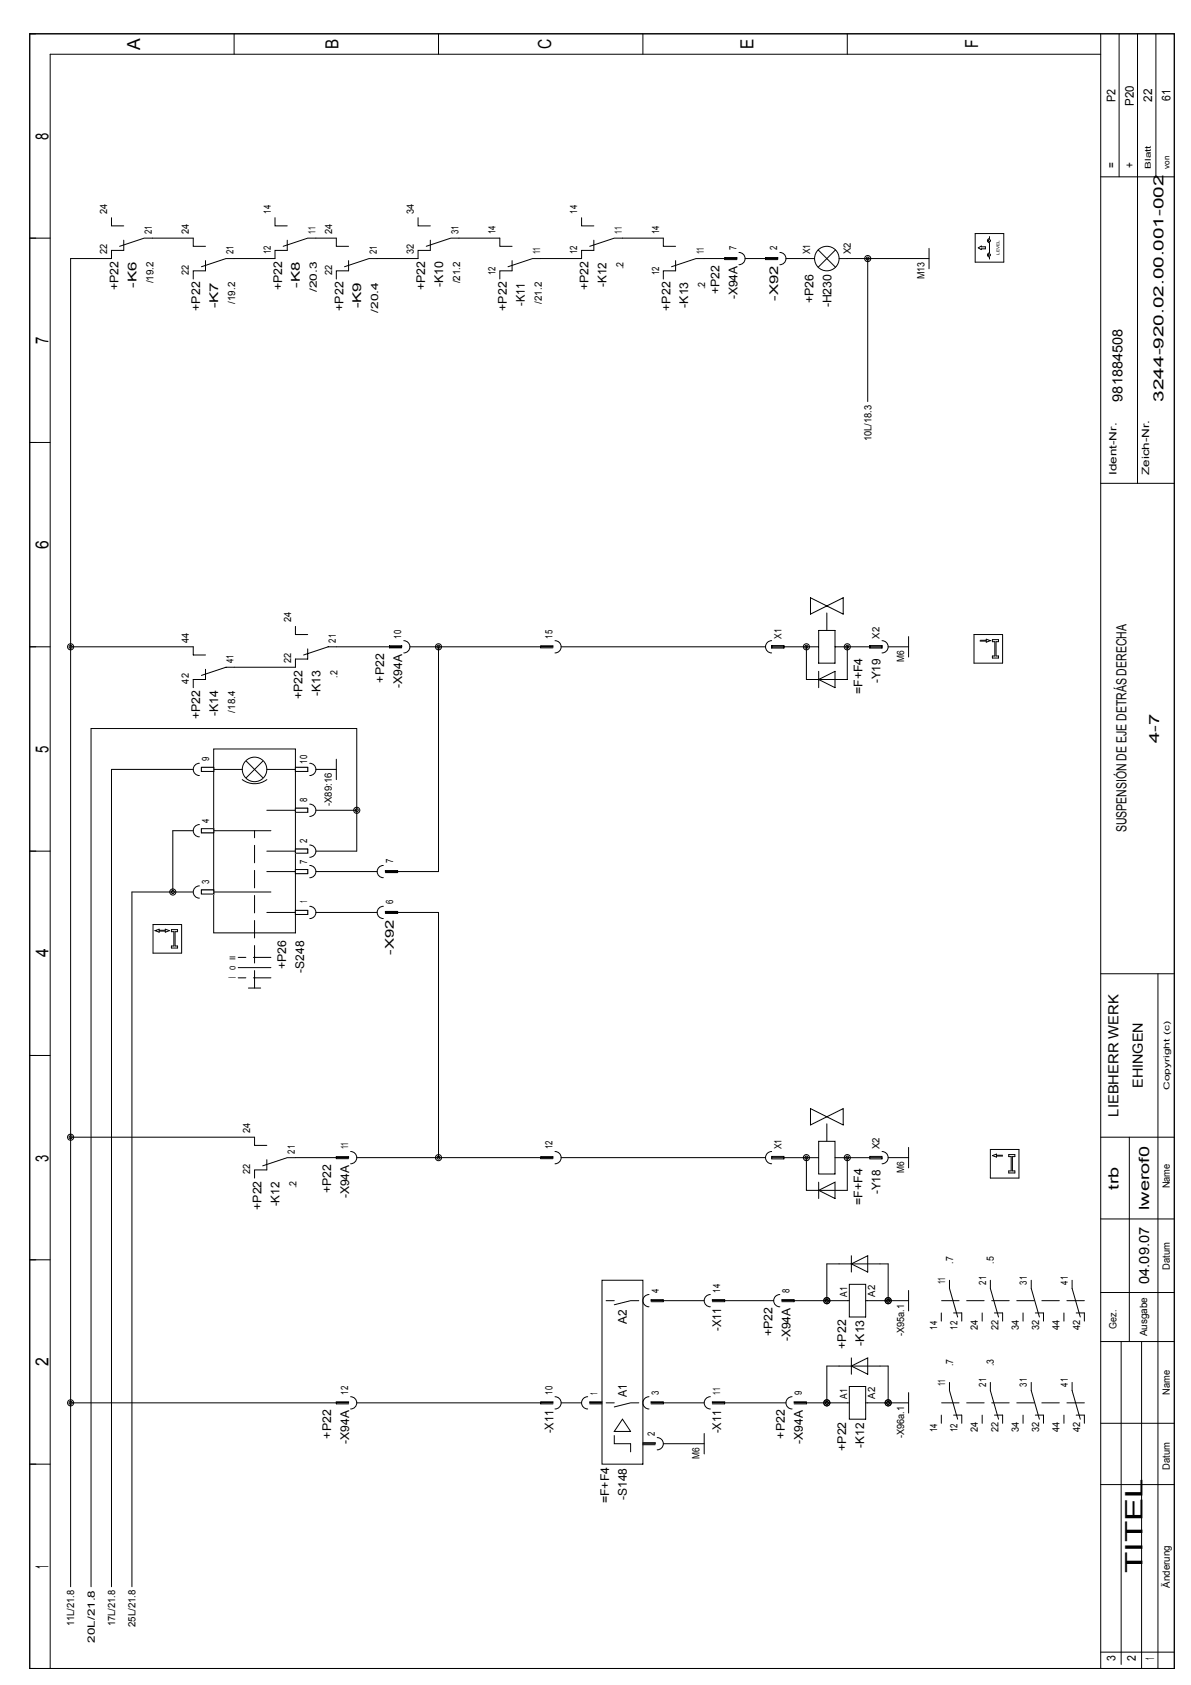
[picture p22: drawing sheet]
<svg xmlns="http://www.w3.org/2000/svg" width="210mm" height="297mm" viewBox="0 0 210 297" stroke-linecap="round" stroke-linejoin="round" font-family="sans-serif">
<defs><g id="words">
<text font-size="4.2" x="201.4" y="277.3" transform="rotate(-90 201.4 277.3)">TITEL</text>
<g font-size="3.2">
<text x="24.7" y="8.7" transform="rotate(-90 24.7 8.7)">A</text>
<text x="59.7" y="8.6" transform="rotate(-90 59.7 8.6)">B</text>
<text x="97.1" y="8.7" transform="rotate(-90 97.1 8.7)">C</text>
<text x="132.8" y="8.6" transform="rotate(-90 132.8 8.6)">E</text>
<text x="172.4" y="8.5" transform="rotate(-90 172.4 8.5)">F</text>
<text x="8.5" y="24.7" transform="rotate(-90 8.5 24.7)">8</text>
<text x="8.5" y="60.7" transform="rotate(-90 8.5 60.7)">7</text>
<text x="8.5" y="96.7" transform="rotate(-90 8.5 96.7)">6</text>
<text x="8.5" y="132.7" transform="rotate(-90 8.5 132.7)">5</text>
<text x="8.5" y="168.8" transform="rotate(-90 8.5 168.8)">4</text>
<text x="8.5" y="204.8" transform="rotate(-90 8.5 204.8)">3</text>
<text x="8.5" y="240.8" transform="rotate(-90 8.5 240.8)">2</text>
<text x="8.5" y="276.5" transform="rotate(-90 8.5 276.5)">1</text>
</g>
<g font-size="2.5">
<text x="197.8" y="70.8" transform="rotate(-90 197.8 70.8)">981884508</text>
<text x="205" y="70.8" transform="rotate(-90 205 70.8)">3244-920.02.00.001-002</text>
<text x="204.3" y="130.9" transform="rotate(-90 204.3 130.9)">4-7</text>
<text x="198.6" y="146.7" transform="rotate(-90 198.6 146.7)">SUSPENSIÓN DE EJE DETRÁS DERECHA</text>
<text x="201.4" y="191.8" transform="rotate(-90 201.4 191.8)">EHINGEN</text>
<text x="197.1" y="196.8" transform="rotate(-90 197.1 196.8)">LIEBHERR WERK</text>
<text x="197.1" y="209.7" transform="rotate(-90 197.1 209.7)">trb</text>
<text x="202.5" y="213.3" transform="rotate(-90 202.5 213.3)">lwerof0</text>
<text x="202.5" y="226.3" transform="rotate(-90 202.5 226.3)">04.09.07</text>
</g>
<g font-size="2.1">
<text x="196.6" y="18" transform="rotate(-90 196.6 18)">P2</text>
<text x="203.1" y="17.9" transform="rotate(-90 203.1 17.9)">22</text>
<text x="206.3" y="17.7" transform="rotate(-90 206.3 17.7)">61</text>
<text x="199.8" y="18.6" transform="rotate(-90 199.8 18.6)">P20</text>
<text x="196.6" y="29.6" transform="rotate(-90 196.6 29.6)">=</text>
<text x="199.8" y="29.6" transform="rotate(-90 199.8 29.6)">+</text>
<text x="20.9" y="51.2" transform="rotate(-90 20.9 51.2)">+P22</text>
<text x="24" y="50.8" transform="rotate(-90 24 50.8)">-K6</text>
<text x="49.7" y="51.2" transform="rotate(-90 49.7 51.2)">+P22</text>
<text x="52.9" y="50.8" transform="rotate(-90 52.9 50.8)">-K8</text>
<text x="74.9" y="51.2" transform="rotate(-90 74.9 51.2)">+P22</text>
<text x="78.1" y="50.7" transform="rotate(-90 78.1 50.7)">-K10</text>
<text x="92.5" y="53.9" transform="rotate(-90 92.5 53.9)">-K11</text>
<text x="103.7" y="51.2" transform="rotate(-90 103.7 51.2)">+P22</text>
<text x="106.9" y="50.6" transform="rotate(-90 106.9 50.6)">-K12</text>
<text x="126.8" y="51.9" transform="rotate(-90 126.8 51.9)">+P22</text>
<text x="130" y="52.8" transform="rotate(-90 130 52.8)">-X94A</text>
<text x="137.2" y="53" transform="rotate(-90 137.2 53)">-X92</text>
<text x="143.4" y="53.4" transform="rotate(-90 143.4 53.4)">+P26</text>
<text x="35.3" y="54.8" transform="rotate(-90 35.3 54.8)">+P22</text>
<text x="38.5" y="54.4" transform="rotate(-90 38.5 54.4)">-K7</text>
<text x="60.5" y="54.8" transform="rotate(-90 60.5 54.8)">+P22</text>
<text x="63.7" y="54.4" transform="rotate(-90 63.7 54.4)">-K9</text>
<text x="89.3" y="54.8" transform="rotate(-90 89.3 54.8)">+P22</text>
<text x="118.2" y="54.8" transform="rotate(-90 118.2 54.8)">+P22</text>
<text x="121.3" y="54.3" transform="rotate(-90 121.3 54.3)">-K13</text>
<text x="146.5" y="54.2" transform="rotate(-90 146.5 54.2)">-H230</text>
<text x="53.3" y="123.2" transform="rotate(-90 53.3 123.2)">+P22</text>
<text x="56.5" y="122.7" transform="rotate(-90 56.5 122.7)">-K13</text>
<text x="67.7" y="120.3" transform="rotate(-90 67.7 120.3)">+P22</text>
<text x="70.9" y="121.2" transform="rotate(-90 70.9 121.2)">-X94A</text>
<text x="152" y="122.4" transform="rotate(-90 152 122.4)">=F+F4</text>
<text x="155.2" y="120.5" transform="rotate(-90 155.2 120.5)">-Y19</text>
<text x="35.3" y="126.8" transform="rotate(-90 35.3 126.8)">+P22</text>
<text x="38.5" y="126.3" transform="rotate(-90 38.5 126.3)">-K14</text>
<text x="50.4" y="170.8" transform="rotate(-90 50.4 170.8)">+P26</text>
<text x="53.6" y="171.5" transform="rotate(-90 53.6 171.5)">-S248</text>
<text x="69.4" y="168.3" transform="rotate(-90 69.4 168.3)">-X92</text>
<text x="46.1" y="213.3" transform="rotate(-90 46.1 213.3)">+P22</text>
<text x="49.3" y="212.7" transform="rotate(-90 49.3 212.7)">-K12</text>
<text x="58.4" y="210.4" transform="rotate(-90 58.4 210.4)">+P22</text>
<text x="61.5" y="211.3" transform="rotate(-90 61.5 211.3)">-X94A</text>
<text x="152" y="212.4" transform="rotate(-90 152 212.4)">=F+F4</text>
<text x="155.2" y="210.5" transform="rotate(-90 155.2 210.5)">-Y18</text>
<text x="110.5" y="233.4" transform="rotate(-90 110.5 233.4)">A2</text>
<text x="127.1" y="234.7" transform="rotate(-90 127.1 234.7)">-X11</text>
<text x="136.2" y="235.6" transform="rotate(-90 136.2 235.6)">+P22</text>
<text x="139.3" y="236.5" transform="rotate(-90 139.3 236.5)">-X94A</text>
<text x="149.1" y="237.8" transform="rotate(-90 149.1 237.8)">+P22</text>
<text x="152.3" y="237.3" transform="rotate(-90 152.3 237.3)">-K13</text>
<text x="110.5" y="246.2" transform="rotate(-90 110.5 246.2)">A1</text>
<text x="58.4" y="253.6" transform="rotate(-90 58.4 253.6)">+P22</text>
<text x="61.5" y="254.5" transform="rotate(-90 61.5 254.5)">-X94A</text>
<text x="97.5" y="252.7" transform="rotate(-90 97.5 252.7)">-X11</text>
<text x="127.1" y="252.7" transform="rotate(-90 127.1 252.7)">-X11</text>
<text x="138.3" y="253.6" transform="rotate(-90 138.3 253.6)">+P22</text>
<text x="141.5" y="254.5" transform="rotate(-90 141.5 254.5)">-X94A</text>
<text x="149.1" y="255.8" transform="rotate(-90 149.1 255.8)">+P22</text>
<text x="152.3" y="255.2" transform="rotate(-90 152.3 255.2)">-K12</text>
<text x="107.3" y="265" transform="rotate(-90 107.3 265)">=F+F4</text>
<text x="110.5" y="264.4" transform="rotate(-90 110.5 264.4)">-S148</text>
<text x="196.6" y="292.9" transform="rotate(-90 196.6 292.9)">3</text>
<text x="200.2" y="292.8" transform="rotate(-90 200.2 292.8)">2</text>
<text x="203.4" y="292.6" transform="rotate(-90 203.4 292.6)">1</text>
</g>
<g font-size="1.8">
<text x="18.9" y="37.7" transform="rotate(-90 18.9 37.7)">24</text>
<text x="26.8" y="41.3" transform="rotate(-90 26.8 41.3)">21</text>
<text x="33.3" y="41.3" transform="rotate(-90 33.3 41.3)">24</text>
<text x="47.7" y="37.7" transform="rotate(-90 47.7 37.7)">14</text>
<text x="55.6" y="41.3" transform="rotate(-90 55.6 41.3)">11</text>
<text x="58.5" y="41.3" transform="rotate(-90 58.5 41.3)">24</text>
<text x="72.9" y="37.7" transform="rotate(-90 72.9 37.7)">34</text>
<text x="80.8" y="41.3" transform="rotate(-90 80.8 41.3)">31</text>
<text x="87.3" y="41.3" transform="rotate(-90 87.3 41.3)">14</text>
<text x="101.7" y="37.7" transform="rotate(-90 101.7 37.7)">14</text>
<text x="109.6" y="41.3" transform="rotate(-90 109.6 41.3)">11</text>
<text x="116.2" y="41.3" transform="rotate(-90 116.2 41.3)">14</text>
<text x="18.9" y="44.9" transform="rotate(-90 18.9 44.9)">22</text>
<text x="41.2" y="44.9" transform="rotate(-90 41.2 44.9)">21</text>
<text x="47.7" y="44.9" transform="rotate(-90 47.7 44.9)">12</text>
<text x="66.4" y="44.9" transform="rotate(-90 66.4 44.9)">21</text>
<text x="72.9" y="44.9" transform="rotate(-90 72.9 44.9)">32</text>
<text x="95.2" y="44.9" transform="rotate(-90 95.2 44.9)">11</text>
<text x="101.7" y="44.9" transform="rotate(-90 101.7 44.9)">12</text>
<text x="109.9" y="47.4" transform="rotate(-90 109.9 47.4)">.2</text>
<text x="124" y="44.9" transform="rotate(-90 124 44.9)">11</text>
<text x="129.8" y="44.1" transform="rotate(-90 129.8 44.1)">7</text>
<text x="137" y="44.1" transform="rotate(-90 137 44.1)">2</text>
<text x="142.8" y="44.9" transform="rotate(-90 142.8 44.9)">X1</text>
<text x="150" y="44.9" transform="rotate(-90 150 44.9)">X2</text>
<text x="27" y="50" transform="rotate(-90 27 50)">/19.2</text>
<text x="33.3" y="48.5" transform="rotate(-90 33.3 48.5)">22</text>
<text x="41.5" y="53.6" transform="rotate(-90 41.5 53.6)">/19.2</text>
<text x="55.9" y="51.5" transform="rotate(-90 55.9 51.5)">/20.3</text>
<text x="58.5" y="48.5" transform="rotate(-90 58.5 48.5)">22</text>
<text x="81.1" y="50" transform="rotate(-90 81.1 50)">/21.2</text>
<text x="87.3" y="48.5" transform="rotate(-90 87.3 48.5)">12</text>
<text x="95.5" y="53.6" transform="rotate(-90 95.5 53.6)">/21.2</text>
<text x="116.2" y="48.5" transform="rotate(-90 116.2 48.5)">12</text>
<text x="124.3" y="51" transform="rotate(-90 124.3 51)">.2</text>
<text x="162.9" y="49.2" transform="rotate(-90 162.9 49.2)">M13</text>
<text x="66.7" y="55.1" transform="rotate(-90 66.7 55.1)">/20.4</text>
<text x="153.6" y="77.8" transform="rotate(-90 153.6 77.8)">10L/18.3</text>
<text x="196.8" y="83.8" transform="rotate(-90 196.8 83.8)">Ident-Nr.</text>
<text x="202.6" y="83.8" transform="rotate(-90 202.6 83.8)">Zeich-Nr.</text>
<text x="33.3" y="113.3" transform="rotate(-90 33.3 113.3)">44</text>
<text x="51.3" y="109.7" transform="rotate(-90 51.3 109.7)">24</text>
<text x="59.2" y="113.3" transform="rotate(-90 59.2 113.3)">21</text>
<text x="70.7" y="112.6" transform="rotate(-90 70.7 112.6)">10</text>
<text x="97.4" y="112.6" transform="rotate(-90 97.4 112.6)">15</text>
<text x="137.7" y="112.6" transform="rotate(-90 137.7 112.6)">X1</text>
<text x="155" y="112.6" transform="rotate(-90 155 112.6)">X2</text>
<text x="41.2" y="116.9" transform="rotate(-90 41.2 116.9)">41</text>
<text x="51.3" y="116.9" transform="rotate(-90 51.3 116.9)">22</text>
<text x="59.5" y="119.5" transform="rotate(-90 59.5 119.5)">.2</text>
<text x="159.3" y="116.7" transform="rotate(-90 159.3 116.7)">M6</text>
<text x="33.3" y="120.5" transform="rotate(-90 33.3 120.5)">42</text>
<text x="41.5" y="125.6" transform="rotate(-90 41.5 125.6)">/18.4</text>
<text x="36.9" y="134.2" transform="rotate(-90 36.9 134.2)">9</text>
<text x="54.1" y="134.6" transform="rotate(-90 54.1 134.6)">10</text>
<text x="54.1" y="141.4" transform="rotate(-90 54.1 141.4)">8</text>
<text x="58.5" y="142.1" transform="rotate(-90 58.5 142.1)">-X89:16</text>
<text x="36.9" y="145" transform="rotate(-90 36.9 145)">4</text>
<text x="54.1" y="148.6" transform="rotate(-90 54.1 148.6)">2</text>
<text x="36.9" y="155.8" transform="rotate(-90 36.9 155.8)">3</text>
<text x="54.1" y="152.2" transform="rotate(-90 54.1 152.2)">7</text>
<text x="69.3" y="152.2" transform="rotate(-90 69.3 152.2)">7</text>
<text x="54.1" y="159.3" transform="rotate(-90 54.1 159.3)">1</text>
<text x="69.3" y="159.4" transform="rotate(-90 69.3 159.4)">6</text>
<text x="41.5" y="172.5" transform="rotate(-90 41.5 172.5)">I</text>
<text x="44.1" y="199.8" transform="rotate(-90 44.1 199.8)">24</text>
<text x="52" y="203.4" transform="rotate(-90 52 203.4)">21</text>
<text x="61.4" y="202.6" transform="rotate(-90 61.4 202.6)">11</text>
<text x="97.4" y="202.6" transform="rotate(-90 97.4 202.6)">12</text>
<text x="137.7" y="202.6" transform="rotate(-90 137.7 202.6)">X1</text>
<text x="155" y="202.6" transform="rotate(-90 155 202.6)">X2</text>
<text x="44.1" y="207" transform="rotate(-90 44.1 207)">22</text>
<text x="52.3" y="209.5" transform="rotate(-90 52.3 209.5)">.2</text>
<text x="159.3" y="206.8" transform="rotate(-90 159.3 206.8)">M6</text>
<text x="206.2" y="209.5" transform="rotate(-90 206.2 209.5)">Name</text>
<text x="116.1" y="227.8" transform="rotate(-90 116.1 227.8)">4</text>
<text x="126.9" y="227.8" transform="rotate(-90 126.9 227.8)">14</text>
<text x="139.2" y="227.8" transform="rotate(-90 139.2 227.8)">8</text>
<text x="166.6" y="226.4" transform="rotate(-90 166.6 226.4)">11</text>
<text x="168" y="222.8" transform="rotate(-90 168 222.8)">.7</text>
<text x="173.8" y="226.5" transform="rotate(-90 173.8 226.5)">21</text>
<text x="175.2" y="222.8" transform="rotate(-90 175.2 222.8)">.5</text>
<text x="181" y="226.5" transform="rotate(-90 181 226.5)">31</text>
<text x="188.2" y="226.5" transform="rotate(-90 188.2 226.5)">41</text>
<text x="206.2" y="223.8" transform="rotate(-90 206.2 223.8)">Datum</text>
<text x="149.3" y="228.6" transform="rotate(-90 149.3 228.6)">A1</text>
<text x="154.2" y="228.6" transform="rotate(-90 154.2 228.6)">A2</text>
<text x="159.3" y="235.6" transform="rotate(-90 159.3 235.6)">-X95a.1</text>
<text x="165.1" y="234.4" transform="rotate(-90 165.1 234.4)">14</text>
<text x="168.7" y="234.4" transform="rotate(-90 168.7 234.4)">12</text>
<text x="172.3" y="234.5" transform="rotate(-90 172.3 234.5)">24</text>
<text x="175.9" y="234.5" transform="rotate(-90 175.9 234.5)">22</text>
<text x="179.5" y="234.5" transform="rotate(-90 179.5 234.5)">34</text>
<text x="183.2" y="234.5" transform="rotate(-90 183.2 234.5)">32</text>
<text x="186.8" y="234.5" transform="rotate(-90 186.8 234.5)">44</text>
<text x="190.4" y="234.5" transform="rotate(-90 190.4 234.5)">42</text>
<text x="196.8" y="234.2" transform="rotate(-90 196.8 234.2)">Gez.</text>
<text x="202.2" y="235.6" transform="rotate(-90 202.2 235.6)">Ausgabe</text>
<text x="61.4" y="245.9" transform="rotate(-90 61.4 245.9)">12</text>
<text x="97.4" y="245.9" transform="rotate(-90 97.4 245.9)">10</text>
<text x="105.3" y="245.9" transform="rotate(-90 105.3 245.9)">1</text>
<text x="116.1" y="245.9" transform="rotate(-90 116.1 245.9)">3</text>
<text x="126.9" y="245.9" transform="rotate(-90 126.9 245.9)">11</text>
<text x="141.3" y="245.9" transform="rotate(-90 141.3 245.9)">9</text>
<text x="166.6" y="244.4" transform="rotate(-90 166.6 244.4)">11</text>
<text x="168" y="240.8" transform="rotate(-90 168 240.8)">.7</text>
<text x="173.8" y="244.5" transform="rotate(-90 173.8 244.5)">21</text>
<text x="175.2" y="240.8" transform="rotate(-90 175.2 240.8)">.3</text>
<text x="181" y="244.5" transform="rotate(-90 181 244.5)">31</text>
<text x="188.2" y="244.5" transform="rotate(-90 188.2 244.5)">41</text>
<text x="206.2" y="245.9" transform="rotate(-90 206.2 245.9)">Name</text>
<text x="149.3" y="246.6" transform="rotate(-90 149.3 246.6)">A1</text>
<text x="154.2" y="246.6" transform="rotate(-90 154.2 246.6)">A2</text>
<text x="115.4" y="253.1" transform="rotate(-90 115.4 253.1)">2</text>
<text x="123.3" y="257.2" transform="rotate(-90 123.3 257.2)">M6</text>
<text x="159.3" y="253.6" transform="rotate(-90 159.3 253.6)">-X96a.1</text>
<text x="165.1" y="252.4" transform="rotate(-90 165.1 252.4)">14</text>
<text x="168.7" y="252.4" transform="rotate(-90 168.7 252.4)">12</text>
<text x="172.3" y="252.5" transform="rotate(-90 172.3 252.5)">24</text>
<text x="175.9" y="252.5" transform="rotate(-90 175.9 252.5)">22</text>
<text x="179.5" y="252.5" transform="rotate(-90 179.5 252.5)">34</text>
<text x="183.2" y="252.5" transform="rotate(-90 183.2 252.5)">32</text>
<text x="186.8" y="252.5" transform="rotate(-90 186.8 252.5)">44</text>
<text x="190.4" y="252.5" transform="rotate(-90 190.4 252.5)">42</text>
<text x="206.2" y="259.1" transform="rotate(-90 206.2 259.1)">Datum</text>
<text x="206.2" y="279.9" transform="rotate(-90 206.2 279.9)">Änderung</text>
<text x="13.1" y="286.7" transform="rotate(-90 13.1 286.7)">11L/21.8</text>
<text x="20.3" y="286.7" transform="rotate(-90 20.3 286.7)">17L/21.8</text>
<text x="23.9" y="286.9" transform="rotate(-90 23.9 286.9)">25L/21.8</text>
<text x="16.7" y="289.6" transform="rotate(-90 16.7 289.6)">20L/21.8</text>
</g>
<g font-size="1.4">
<text x="202.9" y="29.7" transform="rotate(-90 202.9 29.7)">Blatt</text>
<text x="206.1" y="29.7" transform="rotate(-90 206.1 29.7)">von</text>
<text x="41.5" y="170.9" transform="rotate(-90 41.5 170.9)">0 II</text>
<text x="206.1" y="192.1" transform="rotate(-90 206.1 192.1)">Copyright (c)</text>
</g>
<text font-size=".7" x="176.2" y="44.9" transform="rotate(-90 176.2 44.9)">LEVEL</text>
</g></defs>
<g fill="none" stroke="#000" stroke-width=".18">
<path d="M35.1 134.6a1.08 1.08 0 0 0-1 1 1.08 1.08 0 0 0 1 1.1M37.7 135.6h5M37.7 132h14.4v32.5h-14.4zM42.7 137.4a3.6 3.6 0 0 0 4.3 0M43.4 134.2l2.9 2.9M46.3 134.2l-2.9 2.9M47 135.6h5.1M54.6 134.6a1.08 1.08 0 0 1 1.1 1 1.08 1.08 0 0 1-1.1 1.1M35.1 156.2a1.08 1.08 0 0 0-1 1 1.08 1.08 0 0 0 1 1.1M35.1 145.4a1.08 1.08 0 0 0-1 1 1.08 1.08 0 0 0 1 1.1M35.5 156.9h2.2v.7h-2.2zM37.7 157.2h10"/>
<path d="M37.7 146.4h10M47 153.6h5.1M47 150h5.1M47 142.8h5.1M54.6 159.8a1.08 1.08 0 0 1 1.1 1.1 1.08 1.08 0 0 1-1.1 1M54.6 149a1.08 1.08 0 0 1 1.1 1 1.08 1.08 0 0 1-1.1 1.1M54.6 141.8a1.08 1.08 0 0 1 1.1 1 1.08 1.08 0 0 1-1.1 1.1M54.6 152.6a1.08 1.08 0 0 1 1.1 1 1.08 1.08 0 0 1-1.1 1.1M42 170.6h5.7M43.8 174.2h2.1M47 160.9h5.1M150 239.4v2.9"/>
<path d="M95.3 247.3h2.2v-.2h-2.2v.4h2.2M97.8 246.2a1.08 1.08 0 0 1 1.1 1.1 1.08 1.08 0 0 1-1.1 1.1M124.1 252.7v3.6M125.2 246.2a1.08 1.08 0 0 0-1.1 1.1 1.08 1.08 0 0 0 1.1 1.1M127.7 247.3h-2.1v-.2h2.1v.4h-2.1M139.6 246.2a1.08 1.08 0 0 0-1.1 1.1 1.08 1.08 0 0 0 1.1 1.1M142.1 247.3h-2.1v-.2h2.1v.4h-2.1M147.9 240.8h7.2M149.3 247.3h.4M149.7 244.4h2.9v5.8h-2.9zM150 240.8l2.9-1.4v2.9zM152.6 247.3h.3"/>
<path d="M160.1 245.5v3.6"/>
<circle cx="44.9" cy="135.6" r="2.16"/>
<circle cx="145.7" cy="247.3" r=".27"/>
<circle cx="145.7" cy="247.3" r=".54"/>
<circle cx="156.5" cy="247.3" r=".27"/>
<circle cx="156.5" cy="247.3" r=".54"/>
</g>
<path d="M44.9 174.2v-27.8M47.7 172.4h-5.7M47.7 168.8h-5.7" fill="none" stroke="#000" stroke-width=".18" stroke-dasharray="3.1 1.3"/>
<path d="M35.5 156.9h2.2v.7h-2.2z" fill="#fff"/>
<path d="M35.5 156.9h2.2v.7h-2.2zM52.1 149.7h2.1v.7h-2.1z" fill="none" stroke="#000" stroke-width=".18"/>
<path d="M52.1 149.7h2.1v.7h-2.1z" fill="#fff"/>
<path d="M52.1 149.7h2.1v.7h-2.1zM52.1 160.5h2.1v.7h-2.1z" fill="none" stroke="#000" stroke-width=".18"/>
<path d="M52.1 160.5h2.1v.7h-2.1z" fill="#fff"/>
<path d="M52.1 142.5h2.1v.7h-2.1zM52.1 160.5h2.1v.7h-2.1z" fill="none" stroke="#000" stroke-width=".18"/>
<path d="M52.1 142.5h2.1v.7h-2.1z" fill="#fff"/>
<path d="M35.5 146.1h2.2v.7h-2.2zM52.1 142.5h2.1v.7h-2.1z" fill="none" stroke="#000" stroke-width=".18"/>
<path d="M35.5 146.1h2.2v.7h-2.2z" fill="#fff"/>
<path d="M35.5 135.3h2.2v.7h-2.2zM35.5 146.1h2.2v.7h-2.2z" fill="none" stroke="#000" stroke-width=".18"/>
<path d="M35.5 135.3h2.2v.7h-2.2z" fill="#fff"/>
<path d="M35.5 135.3h2.2v.7h-2.2zM52.1 135.3h2.1v.7h-2.1z" fill="none" stroke="#000" stroke-width=".18"/>
<path d="M52.1 135.3h2.1v.7h-2.1z" fill="#fff"/>
<path d="M52.1 135.3h2.1v.7h-2.1zM52.1 153.3h2.1v.7h-2.1z" fill="none" stroke="#000" stroke-width=".18"/>
<path d="M52.1 153.3h2.1v.7h-2.1z" fill="#fff"/>
<g fill="none" stroke="#000" stroke-width=".18">
<path d="M5.2 6h201.8v288.1h-201.8zM41.3 6v3.6M77.3 6v3.6M113.3 6v3.6M149.3 6v3.6M194 9.6h-185.2v284.5M194 6v288.1M197.2 6v25.2M200.5 6v79.2M203.7 6v25.2M19.6 38.4v1.4h2.2M48.5 38.4v1.4h2.1"/>
<path d="M73.7 38.4v1.4h2.1M102.5 38.4v1.4h2.2M194 31.2h13M5.2 42h3.6M12.4 45.6h7.2M12.4 45.6v234.1M21.1 43.4l4.3-1.4h8.7v1.4h2.1M21.8 42.3v1.8h-2.2v1.5M36.2 45.9v1.8h-2.1v1.5M41.3 45.6h7.2M41.3 45.6h-1.5l-4.3 1.4M50.6 42.3v1.8h-2.1v1.5"/>
<path d="M55.7 42h3.6v1.4h2.1M55.7 42h-1.5l-4.3 1.4M61.4 45.9v1.8h-2.1v1.5M66.5 45.6h7.2M66.5 45.6h-1.5l-4.3 1.4M75.1 43.4l4.3-1.4h8.7v1.4h2.2M75.8 42.3v1.8h-2.1v1.5M90.3 45.9v1.8h-2.2v1.5M95.3 45.6h7.2M95.3 45.6h-1.4l-4.4 1.4M103.9 43.4l4.4-1.4h8.6v1.4h2.2M104.7 42.3v1.8h-2.2v1.5"/>
<path d="M119.1 45.9v1.8h-2.2v1.5M124.1 45.6h3.6M124.1 45.6h-1.4l-4.4 1.4M127.7 45.6h2.2v-.2h-2.2v.4h2.2M130.2 44.5a1.08 1.08 0 0 1 1.1 1.1 1.08 1.08 0 0 1-1.1 1.1M131.3 45.6h3.6M134.9 45.6h2.2v-.2h-2.2v.4h2.2M137.4 44.5a1.08 1.08 0 0 1 1.1 1.1 1.08 1.08 0 0 1-1.1 1.1M138.5 45.6h3.6M142.1 45.6h1.5M144.2 44.1l3.1 3M147.3 44.1l-3.1 3"/>
<path d="M147.9 45.6h1.4M149.3 45.6h14.4M152.9 45.6v25.2M163.7 43.8v3.6M171.9 41.2h5v5h-5zM172.9 43.4l-.5 .3 .5 .3v-.1h.8v-.4h-.8v-.1M174.4 41.7v.4a.36 .36 0 0 0-.4 .3 .36 .36 0 0 0 .4 .4v1.8a.36 .36 0 0 0-.4 .3 .36 .36 0 0 0 .4 .4v.4M5.2 78h3.6M194 85.2h13M5.2 114h3.6M12.4 114h21.7v1.5h2.1M36.2 118v1.8h-2.1v1.4"/>
<path d="M52.1 110.4v1.5h2.1M54.2 114.4v1.8h-2.1v1.4h-12.3l-4.3 1.5M70.8 114.2h-2.2v-.4h2.2v.2h-13l-4.3 1.5M71.2 112.9a1.08 1.08 0 0 1 1 1.1 1.08 1.08 0 0 1-1 1.1M72.2 114h25.3v-.2h-2.2v.4h2.2M77.3 114v39.6h-9.4v-.1h2.2v.3h-2.2M97.8 112.9a1.08 1.08 0 0 1 1.1 1.1 1.08 1.08 0 0 1-1.1 1.1M98.9 114h36M136 112.9a1.08 1.08 0 0 0-1.1 1.1 1.08 1.08 0 0 0 1.1 1.1M136 114h8.3M136 113.8h2.2v.4h-2.2zM142.1 114v5.8h7.2v-5.8"/>
<path d="M142.8 105.4v2.9l5.8-2.9v2.9zM144.3 111.1h2.9v5.8h-2.9zM144.3 118.3v2.9M144.3 119.8l2.9-1.5v2.9zM147.2 114h8.2M153.3 113.8h2.1v.4h-2.1zM155.4 112.9a1.08 1.08 0 0 1 1.1 1.1 1.08 1.08 0 0 1-1.1 1.1M156.5 114h3.6M160.1 112.2v3.6M171.7 111.9h5v5h-5zM172.7 112.9h1.1v-.2l.7 .2-.7 .3v-.2h-1.1M174.9 112.8h1.1v.3h-.5v2.5h.5v.4h-1.1v-.4h.4v-2.5h-.4z"/>
<path d="M34.1 135.6h-14.5v144.1M55.7 135.6h3.6M59.3 133.8v3.6M5.2 150h3.6M34.1 157.2h-10.9l.1 122.5M34.1 146.4h-3.6v10.8M52.1 153.3h2.1v.7h-2.1zM55.7 153.6h10.8M55.7 150h7.2v-21.6h-46.9v151.3M55.7 142.8h7.2M67.6 159.8a1.08 1.08 0 0 0-1.1 1 1.08 1.08 0 0 0 1.1 1.1M67.6 152.6a1.08 1.08 0 0 0-1.1 1 1.08 1.08 0 0 0 1.1 1.1"/>
<path d="M27.3 164.1l.8-.3-.1 .2h1.1v-.2l.8 .3-.8 .2v-.2h-1.1l.1 .2zM30.2 163.9h1.1v.3h-.4v2.6h.4v.3h-1.1v-.3h.4v-2.6h-.4zM32 163h-5v5h5M32 163v5M55.7 160.8h10.8M67.9 161h2.2v-.3h-2.2v.1h9.4v43.3M194 171.7h13M204.1 171.7v122.4M5.2 186.1h3.6M142.8 195.4l5.8 2.9v-2.9l-5.8 2.9zM12.4 200.5h32.5v1.4h2.1M47 204.4v1.8h-2.1v1.5"/>
<path d="M61.4 204.3h-2.1v-.4h2.1v.2h-10.8l-4.3 1.4M61.8 203a1.08 1.08 0 0 1 1.1 1.1 1.08 1.08 0 0 1-1.1 1.1M62.9 204.1h34.6v-.2h-2.2v.4h2.2M97.8 203a1.08 1.08 0 0 1 1.1 1.1 1.08 1.08 0 0 1-1.1 1.1M98.9 204.1h36M136 204.1h8.3M136 203a1.08 1.08 0 0 0-1.1 1.1 1.08 1.08 0 0 0 1.1 1.1M136 203.9h2.2v.4h-2.2zM144.3 201.2h2.9v5.8h-2.9zM144.3 208.4v2.9M144.3 209.8l2.9-1.4v2.9zM147.2 204.1h8.2"/>
<path d="M149.3 204.1v5.7h-7.2v-5.7M153.3 203.9h2.1v.4h-2.1zM155.4 203a1.08 1.08 0 0 1 1.1 1.1 1.08 1.08 0 0 1-1.1 1.1M156.5 204.1h3.6M160.1 202.3v3.6M174.5 202.6h5.1v5.1h-5.1zM176.7 203.6h-1.1v-.1l-.7 .2 .7 .3v-.2h1.1M177.8 203.5h1.1v.4h-.5v2.5h.5v.4h-1.1v-.4h.4v-2.5h-.4zM194 200.5h13M194 214.9h13M199 200.5v36M5.2 222.1h3.6"/>
<path d="M106.1 225.7h7.2v32.4h-7.2zM106.8 229.3h1.5M112.6 229.3h-1.5l-2.8 .7M114.4 228.2a1.08 1.08 0 0 0-1.1 1.1 1.08 1.08 0 0 0 1.1 1.1M124.1 229.3h-9.4v-.2h2.2v.4h-2.2M125.2 228.2a1.08 1.08 0 0 0-1.1 1.1 1.08 1.08 0 0 0 1.1 1.1M136.4 229.3h-10.8v-.2h2.1v.4h-2.1M137.4 228.2a1.08 1.08 0 0 0-1 1.1 1.08 1.08 0 0 0 1 1.1M145.7 229.3v-6.5h10.8v6.5M149.7 229.3h-11.9v-.2h2.2v.4h-2.2M149.7 226.4h2.9v5.8h-2.9zM150 221.4v2.8"/>
<path d="M150 222.8l2.9-1.4v2.8zM152.6 229.3h7.5M160.1 227.5v3.6M165.9 231.5v1.4M167.3 225.7v1.4l1.5 5.1M168.1 231.5h1.4v1.4M173.1 231.5v1.4M174.5 225.7v1.4l1.5 5.1M175.3 231.5h1.4v1.4M180.3 231.5v1.4M181.7 225.7v1.4l1.5 5.1M182.5 231.5h1.4v1.4"/>
<path d="M187.5 231.5v1.4M188.9 225.7v1.4l1.5 5.1M189.7 231.5h1.4v1.4M194 236.5h13M194 227.8h13M197.6 236.5v56.9M201.2 236.5v57.6M5.2 258.1h3.6M12.4 247.3h49v-.2h-2.1v.4h2.1M61.8 246.2a1.08 1.08 0 0 1 1.1 1.1 1.08 1.08 0 0 1-1.1 1.1M62.9 247.3h32.4M98.9 247.3h3.6"/>
<path d="M103.6 246.2a1.08 1.08 0 0 0-1.1 1.1 1.08 1.08 0 0 0 1.1 1.1M103.9 247.5h2.2M106.1 247.1h-2.2v.2h2.2M106.8 247.3h1.5M108.3 253.1v1.4h2.8M109.7 250.2l1.4 2.1h-2.8zM111.1 254.5v1.4M112.6 247.3h-1.5l-2.8 .7M113.3 254.7h2.2M113.3 254.3h2.2v.2h-2.2M114.4 246.2a1.08 1.08 0 0 0-1.1 1.1 1.08 1.08 0 0 0 1.1 1.1M115.8 253.4a1.08 1.08 0 0 1 1.1 1.1 1.08 1.08 0 0 1-1.1 1.1"/>
<path d="M116.9 254.5h7.2M124.1 247.3h-9.4v-.2h2.2v.4h-2.2M127.7 247.3h10.8M142.1 247.3h7.2M147.9 240.8h-2.2v6.5M152.9 247.3h7.2M155.1 240.8h1.4v6.5M165.9 249.5v1.4M167.3 243.7v1.4l1.5 5.1M168.1 249.5h1.4v1.4M173.1 249.5v1.4M174.5 243.7v1.4l1.5 5.1"/>
<path d="M175.3 249.5h1.4v1.4M180.3 249.5v1.4M181.7 243.7v1.4l1.5 5.1M182.5 249.5h1.4v1.4M187.5 249.5v1.4M188.9 243.7v1.4l1.5 5.1M189.7 249.5h1.4v1.4M194 250.9h13M194 261.7h13M194 291.2h13"/>
<circle cx="145.7" cy="45.6" r="2.16"/>
<circle cx="152.9" cy="45.6" r=".27"/>
<circle cx="152.9" cy="45.6" r=".54"/>
<circle cx="174.4" cy="44.9" r=".18"/>
<circle cx="174.4" cy="42.4" r=".18"/>
<circle cx="12.4" cy="114" r=".27"/>
<circle cx="12.4" cy="114" r=".54"/>
<circle cx="77.3" cy="114" r=".54"/>
<circle cx="77.3" cy="114" r=".27"/>
<circle cx="142.1" cy="114" r=".54"/>
<circle cx="142.1" cy="114" r=".27"/>
<circle cx="149.3" cy="114" r=".27"/>
<circle cx="149.3" cy="114" r=".54"/>
<circle cx="30.5" cy="157.2" r=".54"/>
<circle cx="30.5" cy="157.2" r=".27"/>
<circle cx="62.9" cy="142.8" r=".54"/>
<circle cx="62.9" cy="142.8" r=".27"/>
<circle cx="12.4" cy="200.5" r=".54"/>
<circle cx="12.4" cy="200.5" r=".27"/>
<circle cx="77.3" cy="204.1" r=".27"/>
<circle cx="77.3" cy="204.1" r=".54"/>
<circle cx="142.1" cy="204.1" r=".54"/>
<circle cx="142.1" cy="204.1" r=".27"/>
<circle cx="149.3" cy="204.1" r=".54"/>
<circle cx="149.3" cy="204.1" r=".27"/>
<circle cx="145.7" cy="229.3" r=".54"/>
<circle cx="145.7" cy="229.3" r=".27"/>
<circle cx="156.5" cy="229.3" r=".27"/>
<circle cx="156.5" cy="229.3" r=".54"/>
<circle cx="12.4" cy="247.3" r=".27"/>
<circle cx="12.4" cy="247.3" r=".54"/>
</g>
<path d="M145.7 111.1v-4.3M145.7 201.2v-4.3M191.1 229.3h-25.9M191.1 247.3h-25.9" fill="none" stroke="#000" stroke-width=".18" stroke-dasharray="3.1 1.3"/>
<use href="#words"/>
</svg>
